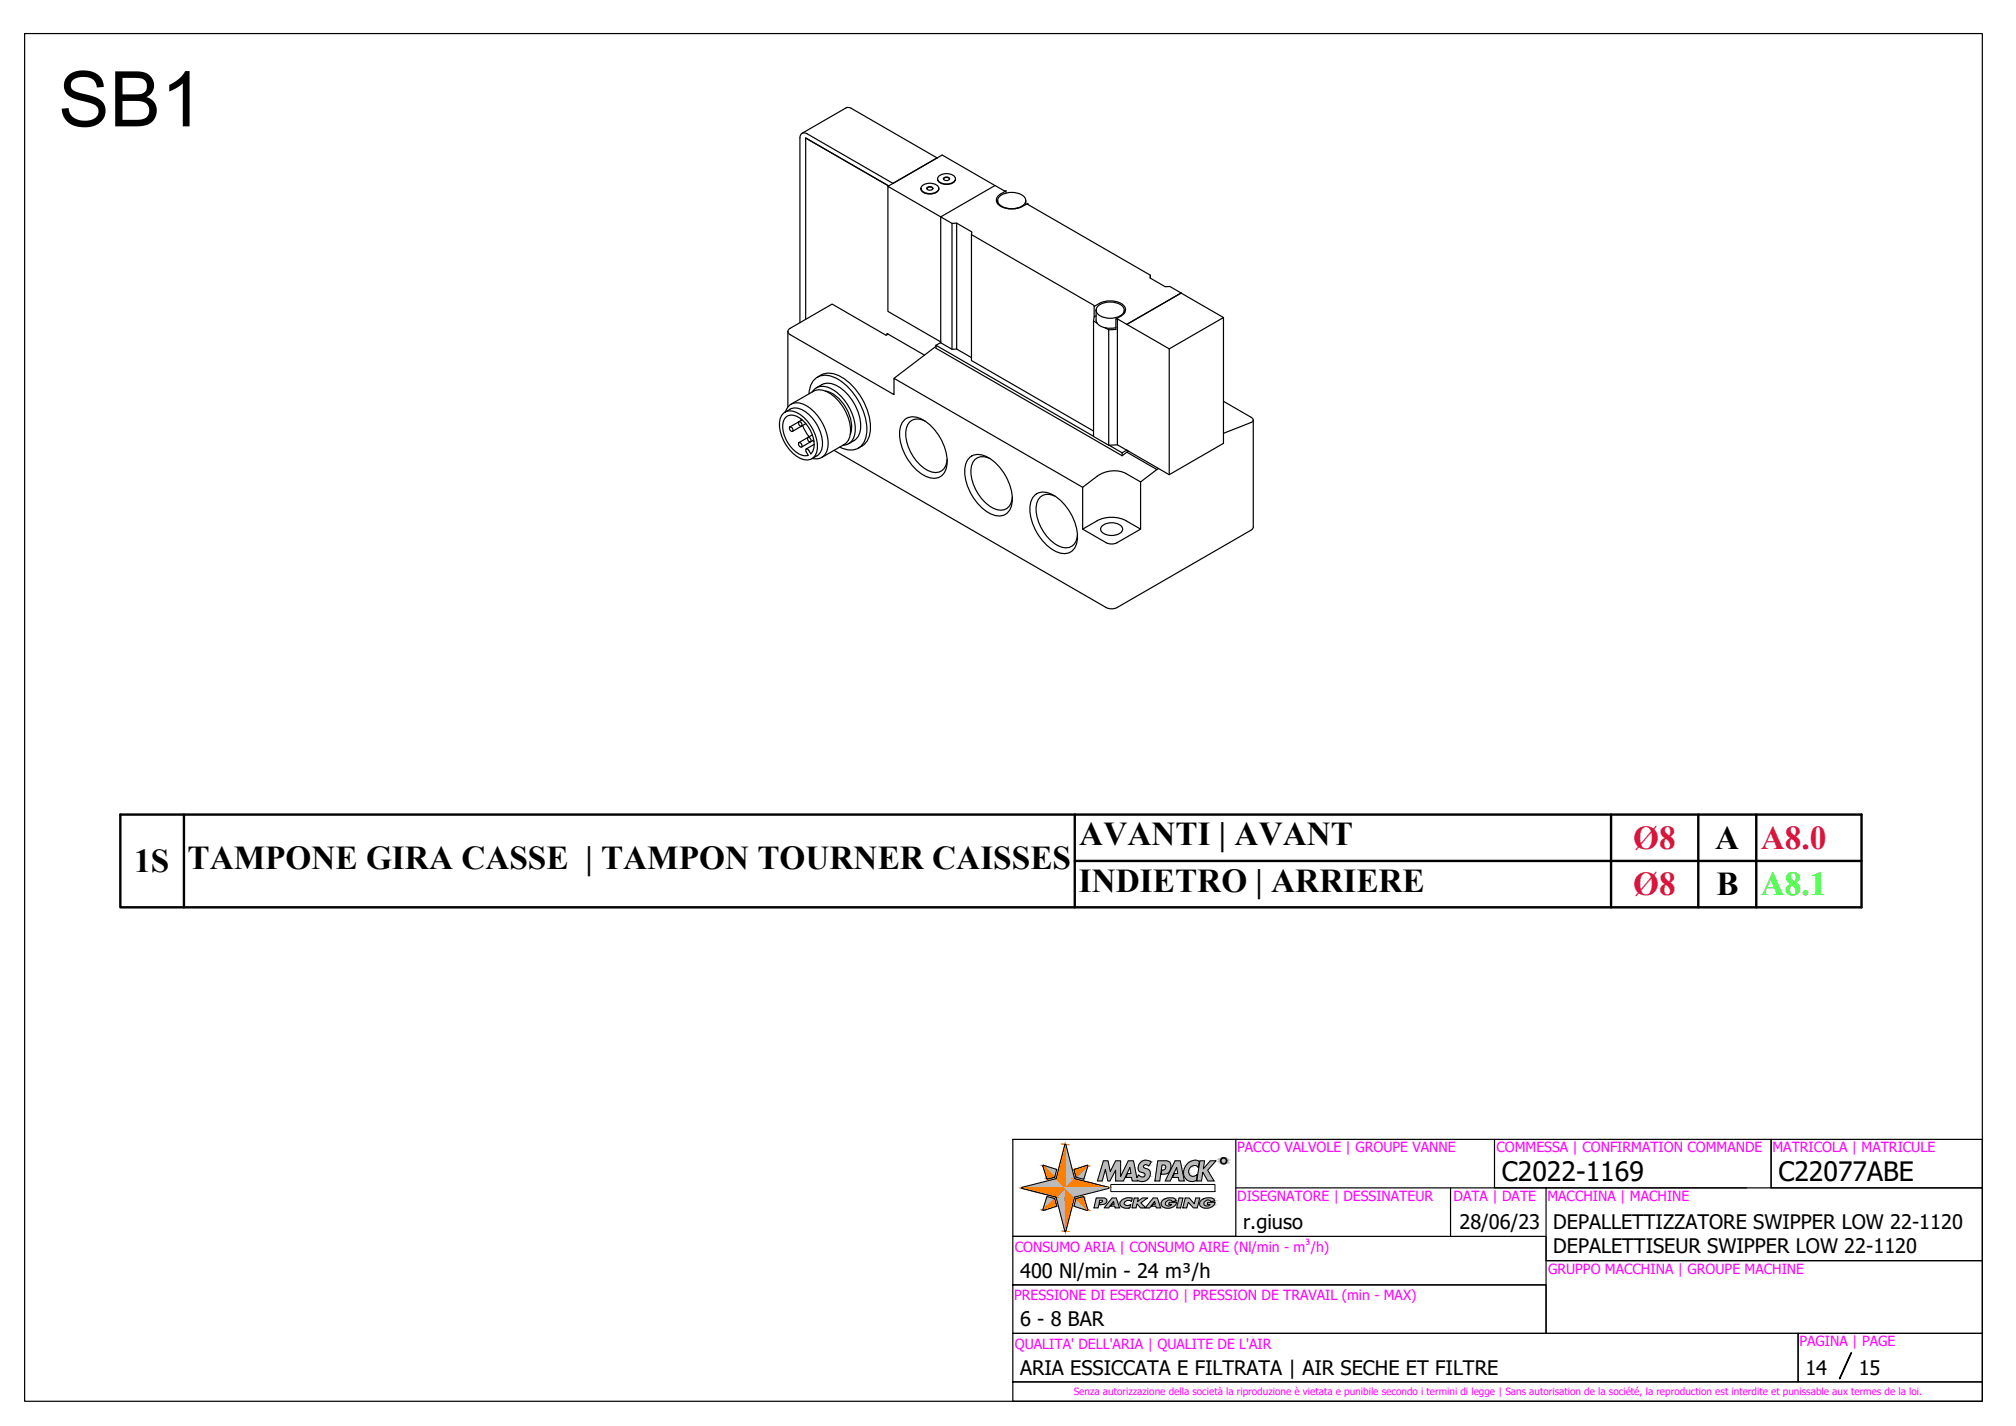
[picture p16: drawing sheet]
<svg xmlns="http://www.w3.org/2000/svg" width="420mm" height="297mm" viewBox="0 0 420 297" stroke-linecap="round" stroke-linejoin="round" font-family="sans-serif">
<defs><g id="words">
<g font-size="6.9">
<text x="224.9" y="176.1">AVANTI | AVANT</text>
<text x="357.5" y="176.9">A</text>
<text x="28" y="181.6">1S</text>
<text x="39.1" y="180.9">TAMPONE GIRA CASSE | TAMPON TOURNER CAISSES</text>
<text x="224.9" y="185.8">INDIETRO | ARRIERE</text>
<text x="357.7" y="186.5">B</text>
</g>
<g font-size="6.9" fill="#dc143c">
<text x="340.4" y="176.8">Ø8</text>
<text x="367" y="176.8">A8.0</text>
<text x="340.4" y="186.4">Ø8</text>
</g>
<text font-size="6.9" fill="#0f0" x="367" y="186.5">A8.1</text>
<g font-size="5.6">
<text x="313" y="245.9">C2022-1169</text>
<text x="370.6" y="245.9">C22077ABE</text>
</g>
<g font-size="4.2">
<text x="259.1" y="256">r.giuso</text>
<text x="304.2" y="256">28/06/23</text>
<text x="323.7" y="256">DEPALLETTIZZATORE SWIPPER LOW 22-1120</text>
<text x="323.7" y="261.1">DEPALETTISEUR SWIPPER LOW 22-1120</text>
<text x="212.6" y="266.1">400 Nl/min - 24 m³/h</text>
<text x="212.6" y="276.2">6 - 8 BAR</text>
<text x="212.6" y="286.3">ARIA ESSICCATA E FILTRATA | AIR SECHE ET FILTRE</text>
<text x="376.3" y="286.3">14</text>
<text x="387.4" y="286.3">15</text>
</g>
<g font-size="2.9" fill="#f0f">
<text x="257.8" y="240.1">PACCO VALVOLE | GROUPE VANNE</text>
<text x="311.9" y="240.1">COMMESSA | CONFIRMATION COMMANDE</text>
<text x="369.4" y="240.1">MATRICOLA | MATRICULE</text>
<text x="257.8" y="250.2">DISEGNATORE | DESSINATEUR</text>
<text x="302.9" y="250.2">DATA | DATE</text>
<text x="322.5" y="250.2">MACCHINA | MACHINE</text>
<text x="211.5" y="260.8">CONSUMO ARIA | CONSUMO AIRE (Nl/min - m³/h)</text>
<text x="322.6" y="265.3">GRUPPO MACCHINA | GROUPE MACHINE</text>
<text x="211.4" y="270.9">PRESSIONE DI ESERCIZIO | PRESSION DE TRAVAIL (min - MAX)</text>
<text x="211.5" y="281">QUALITA' DELL'ARIA | QUALITE DE L'AIR</text>
<text x="375" y="280.5">PAGINA | PAGE</text>
</g>
<text font-size="2.1" fill="#f0f" x="223.8" y="290.5">Senza autorizzazione della società la riproduzione è vietata e punibile secondo i termini di legge | Sans autorisation de la société, la reproduction est interdite et punissable aux termes de la loi.</text>
<text font-size="1" fill="#bababa" x="254.8" y="242.2">R</text>
</g></defs>
<!-- layer: CONTORNO -->
<g fill="none" stroke="#000" stroke-width=".25">
<path d="M5.1 7h408v284.9h-408zM167.2 27.8l9.1-5.3 .5-.1 .6 .2 17.9 10.3M185.2 38.7l-17.3-9.9v37.7M186.1 38.2l-17.9-10.3a.92 .92 0 0 0-1-.1 .92 .92 0 0 0-.5 .9v38.5M186.1 38.2h.1M191.9 39.2a1.5 1.5 0 0 0 1.9 1.2 1.49 1.49 0 0 0 1.9-1.2M192.3 38.6a2.62 2.62 0 0 1 3.3 .3 .88 .88 0 0 1-.7 1.2 2.54 2.54 0 0 1-2.9-.5l-.1-.4zM193.2 39.3a.78 .78 0 0 1 1.2 0M193.2 39.1a.81 .81 0 0 1 1.2 .1 .74 .74 0 0 1-1.2 0zM195.3 32.9l-10.3 5.9M195.3 32.9l-9.2 5.3M195.3 32.9l1.1-.6 11 6.3"/>
<path d="M195.4 37.2a1.5 1.5 0 0 0 1.9 1.2 1.49 1.49 0 0 0 1.8-1.2M195.8 36.6a2.62 2.62 0 0 1 3.2 .3 .88 .88 0 0 1-.6 1.2 2.54 2.54 0 0 1-2.9-.5l-.1-.4zM196.6 37.3a.78 .78 0 0 1 1.3 0M196.7 37.1a.81 .81 0 0 1 1.2 .1 .74 .74 0 0 1-1.3 0zM209.7 39.8a2.88 2.88 0 0 0-2 1.7 2.09 2.09 0 0 0 2.1 1.9 5.4 5.4 0 0 0 4.4-1M198.4 46.5v26.3M199.4 46.5v26.2M202.5 48.9v26.2l25.4 14.7M207.9 41.8v.6M208.2 41a4.1 4.1 0 0 1 5.3 0 1.3 1.3 0 0 1-.8 2.1 4.2 4.2 0 0 1-4.5-.6 1.08 1.08 0 0 1 0-1.5zM209.7 40.2v-.4h-.4l-1.9-1.2-11.3 6.6 2.3 1.3h1l3.1 1.8v.6l25.6 14.7-.1 .2M213.8 41.8v.8"/>
<path d="M214.2 42.6v-.2v.2l25.6 14.7v.6M239.8 57.3l-.1 .6 3.1 1.8h1l2.4 1.4M164.2 69v15.8M170.4 78.6a4.3 4.3 0 0 1 5.4 .2 12.8 12.8 0 0 1 5.5 11.6 3.8 3.8 0 0 1-2.4 2.9M184.9 69.7v-.2l7.8 4.5M185.1 69.6l-.4 .2-11.3-6.5-8.7 5.1a.69 .69 0 0 0-.5 .6 .69 .69 0 0 0 .5 .7l21.6 12.5v-3.4l39.3 22.7v8.7l4.9 2.9a2.5 2.5 0 0 0 2.3 0l4.9-2.9v-9.8M195.1 71.9v.6l38.8 22.4 .9-.7 6.3 3.6-3.4 2.6-3-1.8a5.9 5.9 0 0 0-6 .6l-3.1 2.3M195.1 72.1l-8.8 6.7M195.1 71.9l32.8 19M196 71.2v.2M196.1 71.4l2.3 1.4 1-.1 3.1 1.8M196.1 71.2l-11.1-6.3v-26.1l11.1 6.4v26.2"/>
<path d="M196.1 71.4l-1 .5M227.9 66.9v24l3.2 1.8h1.8l1.9 1.1M227.9 66.9l.7 .4M228 66v-2.2a5.1 5.1 0 0 1 6.1-.3 1.33 1.33 0 0 1-.5 2.3l-1 .6v2.2l-1.5 .1-.7-.4M228.4 64.6v2.1l.2 .6M228.4 65.8l-.4 .2-.1 .9M228.6 67.3l.5 .5 1.3 .5M228.7 63.9a4.1 4.1 0 0 1 5.3 0 1.3 1.3 0 0 1-.8 2 4.2 4.2 0 0 1-4.5-.6 1.08 1.08 0 0 1 0-1.4zM231.1 68.7v24M232.6 68.2l-1.4 .2-.8-.1M232.9 66.4h-.3M234.3 64.6v.7"/>
<path d="M234.8 67.6l-1.9-1.2v26.3M234.9 67.6l8.8 5.1v26.2M243.7 72.7l11.3-6.6v26.3l-11.3 6.5-8.8-5.1M246.2 61l-11.4 6.6M255 66.1l-8.8-5.1-11.4 6.6M163.1 86.2a2.69 2.69 0 0 1 3.6 .1 8.3 8.3 0 0 1 3.5 7.8 2.23 2.23 0 0 1-3.5 1.4 8.3 8.3 0 0 1-4.1-8.2zM163.6 85.8a3.3 3.3 0 0 1 4.9 .4 8.3 8.3 0 0 1 2.8 7.3 2.98 2.98 0 0 1-2.1 2.1M163.7 85.8a2.54 2.54 0 0 1 4-1.5 9.5 9.5 0 0 1 4.7 9.3 2.41 2.41 0 0 1-3.1 1.9M164.6 88.9a.62 .62 0 0 1 .6 1 .62 .62 0 0 1-.6-1zM164.9 84.2l4.6-2.7a3.9 3.9 0 0 1 4.4 1.1 9.5 9.5 0 0 1 3.2 8.3l-.6 1.3-.6 .4-4.6 2.7M166.5 87.8a.62 .62 0 0 1 .5 1 .62 .62 0 0 1-.5-1zM166.5 92.2a.62 .62 0 0 1 .5 .9 .62 .62 0 0 1-.5-.9z"/>
<path d="M166.9 87.3l.1 .3M167.2 87.5l-2.6 1.4M167.3 88.6l.4 1 .9 1.4M167.9 88.2l-2.7 1.7M168.4 91.1a.62 .62 0 0 1 .5 .9 .62 .62 0 0 1-.5-.9zM168.6 82a3.5 3.5 0 0 1 3.4-3.8 9.4 9.4 0 0 1 6.6 4.8 11 11 0 0 1 1.8 8.3 3.2 3.2 0 0 1-4.4 2.2l-1-.4M169 94.5l-.6-.9-.4-.1-.1 .4 .5 .9a3.6 3.6 0 0 1-3.4-1.5 6.1 6.1 0 0 1-1.6-5.8 1.92 1.92 0 0 1 2.9-.6 6.8 6.8 0 0 1 3.3 6.7l-.6 .9M169.3 81.7a2.63 2.63 0 0 1 3.4-.9 10 10 0 0 1 5.5 9.4 2.63 2.63 0 0 1-2.5 2.5M169.3 90.6l-2.8 1.6M169.4 91.8l.2 .2M169.6 91.7l-2.6 1.4M169.7 92.6l-1.7 .9"/>
<path d="M170.1 80.8a3.8 3.8 0 0 1 5.3 .1 10.2 10.2 0 0 1 3.9 8.6 3.4 3.4 0 0 1-2.4 2.9M172 81.5a7.6 7.6 0 0 1 5.3 5.7 5.3 5.3 0 0 1-.1 3.3M188.4 87.6a3.2 3.2 0 0 1 4-.1 10.7 10.7 0 0 1 4.9 9.4 2.79 2.79 0 0 1-4.1 2.4 10.5 10.5 0 0 1-5.7-9.8l.5-1.4zM192.8 87.7a2.49 2.49 0 0 0-4 1.9 9.1 9.1 0 0 0 4.9 8.6 2.49 2.49 0 0 0 3.7-2.5M202 95.4a3.2 3.2 0 0 1 4-.1 10.7 10.7 0 0 1 4.9 9.5 2.79 2.79 0 0 1-4.1 2.4 10.5 10.5 0 0 1-5.7-9.8l.5-1.5zM206.4 95.5a2.49 2.49 0 0 0-4 2 9.1 9.1 0 0 0 4.9 8.5 2.49 2.49 0 0 0 3.7-2.5M231.1 92.7l2.8 1.6M233.9 94.3v.6M234.8 93.8l-.9 .5M234.9 93.7l-.1 .1M235.2 94l-.4 .2M241.5 97.6l-.4 .2"/>
<path d="M255 83.6l5.7 3.3 .5 .5-.2 .4-.3 .2-5.7 2.3M261.2 87.5v22.3l-.2 .4-28.2 16.4a2.5 2.5 0 0 1-2.3 0l-56.7-32.8M215.6 103.2a3.2 3.2 0 0 1 4 0 10.7 10.7 0 0 1 4.9 9.4 2.79 2.79 0 0 1-4.1 2.4 10.5 10.5 0 0 1-5.7-9.8l.5-1.4zM219.9 103.4a2.49 2.49 0 0 0-3.9 1.9 9.1 9.1 0 0 0 4.9 8.5 2.49 2.49 0 0 0 3.7-2.4M225.6 110.2a10.5 10.5 0 0 1 5.3-2.4 6.6 6.6 0 0 1 3.8 .7l3 1.7M229.7 109.5a3.1 3.1 0 0 1 4.2 .4 1.42 1.42 0 0 1-1.6 1.6 2.76 2.76 0 0 1-2.8-.9l-.1-.4zM211.1 237.3h46.5v20.2h-46.5zM257.6 237.3h111.5v10.1M311.5 237.3v10.1h52.5M369.1 237.3h44v10.1h-44zM211.1 257.5h111.1v10.1h-111.1zM257.6 247.4h64.6"/>
<path d="M302.3 247.4v10.1M322.2 247.4h90.9v15.2h-90.9zM211.1 267.6h111.1v10.1h-111.1zM211.1 277.7h163.7v10.2h-163.7zM322.2 262.6h90.9v15.1h-90.9v-10.1M374.8 277.7h38.3v10.2h-38.3zM211.1 287.9h202v4h-202zM385.8 281.8h.1l-2.4 5.4h-.2z"/>
</g>
<!-- layer: 0 -->
<g fill="#000">
<path d="M14.1 15.8a5.1 5.1 0 0 1 7 .5l.4 .8 .1 1-1.4 .1a2.46 2.46 0 0 0-3.2-2.2 1.89 1.89 0 0 0-2.2 2.2 3.7 3.7 0 0 0 2.9 1.4l2.1 .6a3.2 3.2 0 0 1 2.2 3.3 3.2 3.2 0 0 1-2.9 2.9l-1.3 .1-1.3-.1-1.1-.2-.8-.4a3.8 3.8 0 0 1-1.7-3.2l1.4-.1v.2a3.1 3.1 0 0 0 3.9 2.4 2.02 2.02 0 0 0 2.2-2.6 5.1 5.1 0 0 0-3.3-1.5l-1.4-.4a2.86 2.86 0 0 1-1.6-4.8zM35.3 17.7l2.1-1.4 1.2-1.5h.9v11.5h-1.4v-8.9l-1.3 .9-1.5 .8z"/>
<path d="M24 14.9h4.3a3.2 3.2 0 0 1 3.8 2.5 2.68 2.68 0 0 1-1.6 2.8 3.1 3.1 0 0 1 2.1 3.4 3.1 3.1 0 0 1-3 2.7h-5.6zM25.5 16.2v3.5h2.5a2.11 2.11 0 0 0 2.6-1.3 1.78 1.78 0 0 0-2.2-2.2zM25.5 21v4h2.9a2.22 2.22 0 0 0 2.7-1.6 2.01 2.01 0 0 0-2.4-2.4z"/>
</g>
<!-- layer: TUBI -->
<path d="M25.1 169.7h362.9v19.3h-362.9zM38.3 169.7v19.3M224 179.3h164M224 169.7v19.3M335.8 169.7v19.3M353.9 169.7v19.3M366 169.7v19.3" fill="none" stroke="#000" stroke-width=".5"/>
<!-- layer: MP-0 -->
<g fill="#bababa" stroke="#bababa" stroke-width=".21">
<path d="M222 247.4v2h-1.9z"/>
<path d="M239.3 242.8h.2z"/>
<path d="M237.6 246.1h.9z"/>
<path d="M222 245.5h2z"/>
<path d="M217.3 252h.1z"/>
<path d="M226.6 242.8h.1z"/>
<path d="M249.6 242.9l.2 .3z"/>
<path d="M249.6 242.9h.2v.3z"/>
<path d="M249.2 244.9l.3-.3v.3z"/>
<path d="M247.8 246h1.3z"/>
<path d="M235.1 249.5h.4z"/>
<path d="M243.7 249.5h.5z"/>
<path d="M251.7 249.5h.5z"/>
<path d="M252.2 250.1l.2 .2z"/>
<path d="M252.2 250.1h1l-.8 .2z"/>
<path d="M229.2 250.5h.2z"/>
<path d="M234.8 251.7h.2z"/>
<path d="M254.9 242.5h.2z"/>
<path d="M220.1 249.4h1.9zM220.1 249.4h1.9z"/>
<path d="M220.1 249.4h1.9zM220.1 249.4h1.9z"/>
<path d="M220.1 249.4h1.9zM220.1 249.4h1.9z"/>
<path d="M220.1 249.4l1.9 7v-7zM220.1 249.4l1.9 7h-.1z"/>
<path d="M221.9 256.4l.1 .1zM221.9 256.4l.1 .1z"/>
<path d="M221.9 256.5h.1zM221.9 256.5h.1z"/>
<path d="M238.6 241.7h.4zM238.5 241.7h.5z"/>
<path d="M238.5 241.7h.8zM238.3 241.7h1z"/>
<path d="M238.3 241.7h1zM238.3 241.7h1z"/>
<path d="M238.3 241.7l1.2 .1zM238.2 241.8h1.3z"/>
<path d="M238.2 241.8l1.4 .1zM238.1 241.9h1.5z"/>
<path d="M238.1 241.9h1.6zM238.1 241.9h1.6z"/>
<path d="M238.1 241.9h1.7zM238 241.9h1.8z"/>
<path d="M238 241.9l1.9 .1zM237.9 242l.1-.1 1.9 .1z"/>
<path d="M237.9 242h2zM237.8 242h2.1z"/>
<path d="M237.8 242h2.1zM237.7 242.1h2.2z"/>
<path d="M237.7 242.1l2.1 .2 .1-.2zM237.7 242.1l2.1 .2h-2.2z"/>
<path d="M237.6 242.3l2.1 .2 .1-.2zM237.6 242.3l2.1 .2h-2.3z"/>
<path d="M237.4 242.5l2.2 .1 .1-.1zM237.4 242.5l2.2 .1h-2.2z"/>
<path d="M238.9 242.6h.7zM238.9 242.6l.6 .1z"/>
<path d="M237.4 242.6h1.3zM237.4 242.6l1.1 .1h-1.2z"/>
<path d="M237.3 242.7h1.2zM237.3 242.7h1.2z"/>
<path d="M239.1 242.7h.4zM239.1 242.7l.4 .1z"/>
<path d="M239.3 242.8h.2zM239.3 242.8h.2z"/>
<path d="M237.3 242.7h1.2zM237.3 242.7l1.1 .1z"/>
<path d="M237.3 242.8l1 .1 .1-.1zM237.3 242.8l1 .1h-1z"/>
<path d="M237.3 242.9h1zM237.3 242.9h1z"/>
<path d="M237.3 242.9l1 .1v-.1zM237.3 242.9l1 .1h-1.1z"/>
<path d="M237.2 243l1.1 .2zM237.2 243l1.1 .2h-1.1z"/>
<path d="M235.2 241.8l1.3 1.4-.3-1.4zM235.2 241.8l1.3 1.4h-2z"/>
<path d="M237.2 243.2h1.2zM237.2 243.2h1.2z"/>
<path d="M235.5 243.2h1zM235.5 243.2h1z"/>
<path d="M234.5 243.2h1zM234.5 243.2h1z"/>
<path d="M237.2 243.2l1.3 .1zM237.2 243.2l1.3 .1z"/>
<path d="M237.2 243.3l1.4 .1zM237.2 243.3l1.4 .1z"/>
<path d="M237.2 243.4h1.6zM237.2 243.4h1.6z"/>
<path d="M237.2 243.4l1.9 .1zM237.2 243.4l1.9 .1z"/>
<path d="M237.2 243.5h2zM237.2 243.5h2z"/>
<path d="M237.2 243.5l2.1 .1zM237.2 243.5l2.1 .1z"/>
<path d="M230 241.8l1.3 1.8-.4-1.8zM230 241.8l1.3 1.8h-1.9z"/>
<path d="M237.2 243.6l2.2 .1zM237.2 243.6l2.2 .1z"/>
<path d="M232.5 241.8l1 1.9v-1.9zM232.5 241.8l1 1.9h-2z"/>
<path d="M237.3 243.7l2.3 .1-.2-.1zM237.3 243.7l2.3 .1h-2.3z"/>
<path d="M237.3 243.8h2.3zM237.3 243.8h2.3z"/>
<path d="M237.3 243.8l2.4 .2-.1-.2zM237.3 243.8l2.4 .2h-2.2z"/>
<path d="M231.5 243.7l.9 .3 .1-.3zM231.5 243.7l.9 .3h-1z"/>
<path d="M230.4 243.6l1 .4-.1-.4zM230.4 243.6l1 .4h-.9z"/>
<path d="M237.5 244l2.2 .1zM237.5 244l2.2 .1z"/>
<path d="M237.6 244.1h2.1zM237.6 244.1h2.1z"/>
<path d="M237.7 244.1l2 .1zM237.7 244.1l2 .1z"/>
<path d="M237.9 244.2l1.8 .1zM237.9 244.2l1.8 .1z"/>
<path d="M238.1 244.3h1.6zM238.1 244.3h1.6z"/>
<path d="M238.3 244.3l1.4 .1zM238.3 244.3l1.4 .1z"/>
<path d="M238.5 244.4h1.2zM238.5 244.4h1.2z"/>
<path d="M235.5 243.2l1.3 1.3-.3-1.3zM235.5 243.2l1.3 1.3h-1.1z"/>
<path d="M238.5 244.4l1.2 .1v-.1zM238.5 244.4l1.2 .1h-1.1z"/>
<path d="M238.6 244.5l1.1 .2v-.2zM238.6 244.5l1.1 .2h-1.1z"/>
<path d="M238.6 244.7h1.1zM238.6 244.7l1.1 .1z"/>
<path d="M237.3 244.8l.2 .2zM237.3 244.8l.2 .2h-.3z"/>
<path d="M238.6 244.8l1 .2 .1-.2zM238.6 244.8l1 .2h-1.1z"/>
<path d="M234.5 243.2l.1 1.9 .9-1.9zM234.5 243.2l.1 1.9h-1.1z"/>
<path d="M232.5 243.7l1 1.4v-1.4zM232.5 243.7l1 1.4h-1z"/>
<path d="M238.5 245h1.1zM238.5 245l1.1 .1z"/>
<path d="M238.5 245.1h1.1zM238.3 245.1h1.3z"/>
<path d="M237.2 245l.6 .1zM237.2 245l.6 .1h-.7z"/>
<path d="M238.3 245.1h1.3zM238.2 245.2h1.4z"/>
<path d="M237.1 245.1l1.1 .1zM237.1 245.1l1.1 .1z"/>
<path d="M235 244.5l1.9 .8-.1-.8zM235 244.5l1.9 .8h-2.3z"/>
<path d="M232.5 245.1l2 .2 .1-.2zM232.5 245.1l2 .2h-2z"/>
<path d="M237 245.2h2.6zM237 245.2l2.5 .1h-2.5z"/>
<path d="M235.8 245.3h1.1zM235.8 245.3h1.1z"/>
<path d="M237 245.3h2.5zM237 245.3h2.5z"/>
<path d="M235.8 245.3h1.1zM235.8 245.3h1.1z"/>
<path d="M235.8 245.3l3.6 .2 .1-.2zM235.8 245.3l3.6 .2h-3.5z"/>
<path d="M235.9 245.5l3.3 .2 .2-.2zM235.9 245.5l3.3 .2h-3.3z"/>
<path d="M235.9 245.7l3.1 .1 .2-.1zM235.9 245.7l3.1 .1h-3.1z"/>
<path d="M235.9 245.8h3.1zM235.9 245.8h3.1z"/>
<path d="M237 245.8h2zM237 245.8l1.8 .1z"/>
<path d="M237.2 245.9h1.6zM237.2 245.9h1.6z"/>
<path d="M237.3 245.9h1.5zM237.3 245.9l1.4 .1z"/>
<path d="M235.9 245.8l1.2 .2-.1-.2zM235.9 245.8l1.2 .2h-1.1z"/>
<path d="M232.5 245.3l1.6 .7 .4-.7zM232.5 245.3l1.6 .7h-1.6z"/>
<path d="M230.5 244l.8 2 1.1-2zM230.5 244l.8 2h-.4z"/>
<path d="M229.4 243.6l.3 2.4 .7-2.4zM229.4 243.6l.3 2.4h-1z"/>
<path d="M237.4 246h1.3zM237.4 246h1.1z"/>
<path d="M237.5 246h1zM237.5 246l1 .1z"/>
<path d="M237.6 246.1h.7zM237.8 246.1h.5z"/>
<path d="M222 238.4h.1zM222 238.4h.1z"/>
<path d="M222 238.4h.1zM222 238.4h.1z"/>
<path d="M222 238.4l1.9 7-1.8-7zM222 238.4l1.9 7h-1.9z"/>
<path d="M222 245.4l1.9 .1zM222 245.4l1.9 .1z"/>
<path d="M222 245.5h2zM222 245.5h2z"/>
<path d="M222 245.5h2zM222 245.5h2l-2 1.9z"/>
<path d="M218.2 249.3h.2zM218.2 249.3h.2z"/>
<path d="M218.2 249.3h.2zM218.2 249.3h.2z"/>
<path d="M218.2 249.3h.3zM218.2 249.3h.3z"/>
<path d="M218.2 249.3h.3zM218.2 249.3h.3z"/>
<path d="M218.2 249.3h.4zM218.2 249.3h.4z"/>
<path d="M218.2 249.3l1.5 .3zM218.2 249.3l1.5 .3h-1.6z"/>
<path d="M218.1 249.6h1.7zM218.1 249.6h1.7z"/>
<path d="M218.1 249.6l1.7 .1zM218.1 249.6l1.7 .1z"/>
<path d="M218.1 249.7h1.7zM218.1 249.7h1.7z"/>
<path d="M218.1 249.7l-.6 2.3 2.3-2.3zM218.1 249.7l-.6 2.3h-.2z"/>
<path d="M217.3 252h.2zM217.3 252h.2z"/>
<path d="M217.3 252h.2zM217.3 252h.1z"/>
<path d="M217.4 242.7l.1 .1zM217.4 242.8h.1z"/>
<path d="M217.4 242.8h.2zM217.4 242.8h.2z"/>
<path d="M217.4 242.8l2.7 .8zM217.4 242.8l2.7 .8h-1.9z"/>
<path d="M218.2 243.6h1.9zM218.2 243.6h1.9z"/>
<path d="M218.2 243.6h2zM218.2 243.6h2z"/>
<path d="M218.2 243.6h2zM218.2 243.6h2z"/>
<path d="M218.2 243.6h2zM218.2 243.6h2z"/>
<path d="M218.2 243.6h2zM218.2 243.6h2z"/>
<path d="M218.2 243.6l2 .1zM218.2 243.6l2 .1z"/>
<path d="M218.3 243.7h1.9zM218.3 243.7h1.9z"/>
<path d="M218.3 243.7h1.9zM218.3 243.7h1.9z"/>
<path d="M218.3 243.7l1.5 1.5 .4-1.5zM218.3 243.7l1.5 1.5z"/>
<path d="M224.2 249.7l1.6 1.5zM224.2 249.7l1.6 1.5h-1.9z"/>
<path d="M223.9 251.2h1.9zM223.9 251.2h1.9z"/>
<path d="M223.9 251.2h1.9zM223.9 251.2h1.9z"/>
<path d="M223.9 251.2h1.9zM223.9 251.2h1.9z"/>
<path d="M223.9 251.2l1.9 .1zM223.9 251.2l1.9 .1z"/>
<path d="M223.9 251.3h2zM223.9 251.3h2z"/>
<path d="M223.9 251.3h2zM223.9 251.3h2z"/>
<path d="M223.9 251.3h2zM223.9 251.3h2z"/>
<path d="M223.9 251.3h2zM223.9 251.3h2z"/>
<path d="M223.9 251.3l2.8 .8-.8-.8zM223.9 251.3l2.8 .8z"/>
<path d="M226.5 252.1h.2zM226.5 252.1h.2z"/>
<path d="M226.5 252.1h.2zM226.5 252.1h.2z"/>
<path d="M226.6 242.8l.1 .1zM226.6 242.8l.1 .1z"/>
<path d="M226.6 242.9h.1zM226.6 242.9h.1z"/>
<path d="M226.6 242.9l-.6 2.3 .7-2.3zM226.6 242.9l-.6 2.3h-1.7z"/>
<path d="M224.3 245.2h1.7zM224.3 245.2h1.7z"/>
<path d="M224.3 245.2h1.7zM224.3 245.2h1.7z"/>
<path d="M224.3 245.2h1.7zM224.3 245.2h1.7z"/>
<path d="M224.3 245.2l1.6 .3 .1-.3zM224.3 245.2l1.6 .3z"/>
<path d="M225.4 245.5h.5zM225.4 245.5l.5 .1z"/>
<path d="M225.5 245.6h.4zM225.5 245.6h.4z"/>
<path d="M225.6 245.6h.3zM225.6 245.6h.3z"/>
<path d="M225.7 245.6h.2zM225.7 245.6h.1z"/>
<path d="M225.7 245.6h.1zM225.7 245.6h.1z"/>
<path d="M248.9 241.7l.8 .1zM248.5 241.8l.4-.1 .8 .1z"/>
<path d="M248.5 241.8l1.4 .1zM248.2 241.9l.3-.1 1.4 .1z"/>
<path d="M241.3 241.8l2.2 .1-.3-.1zM241.3 241.8l2.2 .1h-2.2z"/>
<path d="M248.2 241.9h1.7zM248 242h1.9z"/>
<path d="M241.3 241.9l2.5 .2-.3-.2zM241.3 241.9l2.5 .2h-2.6z"/>
<path d="M248 242l1.9 .3v-.3zM247.6 242.3l.4-.3 1.9 .3z"/>
<path d="M241.2 242.1l2.8 .3-.2-.3zM241.2 242.1l2.8 .3h-2.8z"/>
<path d="M241.2 242.4l2.8 .3v-.3zM241.2 242.4l2.8 .3h-2.8z"/>
<path d="M247.6 242.3l2.2 .4 .1-.4zM247.6 242.3l2.2 .4h-2.6z"/>
<path d="M242.6 242.7h1.4zM242.6 242.7h1.4z"/>
<path d="M242.7 242.7l1.3 .1zM242.7 242.7l1.3 .1z"/>
<path d="M247.2 242.7h2.6zM247.2 242.7l2.6 .1z"/>
<path d="M249 242.8h.8zM249 242.8h.8z"/>
<path d="M247.2 242.8h1.8zM247.2 242.8h1.6z"/>
<path d="M247.2 242.8h1.6zM247.2 242.8l1.3 .1z"/>
<path d="M242.8 242.8l1.2 .1v-.1zM242.8 242.8l1.2 .1h-1z"/>
<path d="M249.3 242.8l.5 .1v-.1zM249.3 242.8l.5 .1z"/>
<path d="M247.1 242.9l1 .2 .4-.2zM247.1 242.9l1 .2h-1.1z"/>
<path d="M243 242.9l1 .2v-.2zM243 242.9l1 .2h-1z"/>
<path d="M244.9 241.8l1.4 1.4-.3-1.4zM244.9 241.8l1.4 1.4h-2.1z"/>
<path d="M243 243.1l1 .1v-.1zM243 243.1l1 .1h-1z"/>
<path d="M247 243.1l1 .2 .1-.2zM247 243.1l1 .2h-1.1z"/>
<path d="M252.2 241.8l-.2 1.6 1.4-1.6zM252.2 241.8l-.2 1.6h-1.2z"/>
<path d="M250.1 241.8l.7 1.6 .2-1.6zM250.1 241.8l.7 1.6h-1z"/>
<path d="M246.9 243.3l1 .1 .1-.1zM246.9 243.3l1 .1h-1.1z"/>
<path d="M250.8 243.4h1.2zM250.8 243.4l1.1 .1z"/>
<path d="M249.8 243.4h1zM249.8 243.4l1 .1z"/>
<path d="M243 243.2l1 .3v-.3zM243 243.2l1 .3h-1.1z"/>
<path d="M242.9 243.5h1.1zM242.8 243.5h1.2z"/>
<path d="M242.8 243.5l1.1 .1 .1-.1zM242.7 243.6l.1-.1 1.1 .1z"/>
<path d="M242.7 243.6h1.2zM242.5 243.7h1.4z"/>
<path d="M249.8 243.5l1.9 .3 .2-.3zM249.8 243.5l1.9 .3h-1.9z"/>
<path d="M246.8 243.4l.9 .4 .2-.4zM246.8 243.4l.9 .4h-1z"/>
<path d="M246.7 243.8l1 .1zM246.7 243.8l1 .1z"/>
<path d="M242.1 243.7l1.7 .2 .1-.2zM242.1 243.7l1.7 .2h-1.7z"/>
<path d="M249.8 243.8l2.1 .4-.2-.4zM249.8 243.8l2.1 .4h-2.2z"/>
<path d="M250.7 244.2h1.3zM250.7 244.2h1.3z"/>
<path d="M249.7 244.2h1zM249.7 244.2h1z"/>
<path d="M246.7 243.9l1 .3v-.3zM246.7 243.9l1 .3h-1z"/>
<path d="M242.1 243.9l1.5 .3 .2-.3zM242.1 243.9l1.5 .3h-1.5z"/>
<path d="M242.1 244.2l1.2 .2 .3-.2zM242.1 244.2l1.2 .2h-1.3z"/>
<path d="M245.2 243.2l1.3 1.3-.2-1.3zM245.2 243.2l1.3 1.3h-1z"/>
<path d="M246.7 244.2l1.1 .3-.1-.3zM246.7 244.2l1.1 .3h-1.1z"/>
<path d="M242 244.4l1 .1 .3-.1zM242 244.4l1 .1h-1z"/>
<path d="M242 244.5h1zM242 244.5l.6 .1z"/>
<path d="M241.2 242.7l.7 1.9 .3-1.9zM241.2 242.7l.7 1.9h-1z"/>
<path d="M246.7 244.5l1.2 .1zM246.7 244.5l1.2 .1z"/>
<path d="M246.7 244.6l1.4 .3-.2-.3zM246.7 244.6l1.4 .3h-1.4z"/>
<path d="M246.7 244.9h1.4zM246.7 244.9h1.4z"/>
<path d="M249.2 244.9l.3 .1v-.1zM248.9 245l.3-.1 .3 .1z"/>
<path d="M248.9 245h.6zM248.5 245.1h1z"/>
<path d="M246.7 244.9l1.8 .2-.4-.2zM246.7 244.9l1.8 .2h-1.7z"/>
<path d="M244.7 244.5l2 .8-.2-.8zM244.7 244.5l2 .8h-2.3z"/>
<path d="M244.2 243.2v2.1l1-2.1zM244.2 243.2v2.1h-1z"/>
<path d="M246.8 245.1l2.6 .2 .1-.2zM246.8 245.1l2.6 .2h-2.5z"/>
<path d="M246.9 245.3l2.5 .4v-.4zM246.9 245.3l2.5 .4h-2.1z"/>
<path d="M247.3 245.7l2 .2 .1-.2zM247.3 245.7l2 .2h-1.8z"/>
<path d="M247.5 245.9h1.8zM247.5 245.9h1.8z"/>
<path d="M250.7 244.2l2.3 1.8-1-1.8zM250.7 244.2l2.3 1.8h-1.3z"/>
<path d="M249.7 244.2l.7 1.8 .3-1.8zM249.7 244.2l.7 1.8h-1z"/>
<path d="M247.6 245.9h1.7zM247.6 245.9l1.5 .1z"/>
<path d="M245.6 245.3l1.2 .7-.1-.7zM245.6 245.3l1.2 .7h-1.1z"/>
<path d="M243.2 245.3l.7 .7 .3-.7zM243.2 245.3l.7 .7h-1.1z"/>
<path d="M240.9 244.6l.8 1.4 .2-1.4zM240.9 244.6l.8 1.4h-1z"/>
<path d="M247.8 246l.9 .1zM248.1 246.1h.6z"/>
<path d="M251.7 249.5h.8zM251.4 249.5h1.1z"/>
<path d="M243.7 249.5h.8zM243.4 249.5h1.1z"/>
<path d="M235.1 249.5h.6zM234.8 249.5h.9z"/>
<path d="M234.8 249.5l1.1 .1zM234.6 249.6h1.3z"/>
<path d="M234.6 249.6h1.4zM234.6 249.6h1.4z"/>
<path d="M228.5 249.5l1.8 .1zM228.5 249.5l1.8 .1z"/>
<path d="M251.4 249.5l1.3 .1zM251.1 249.6h1.6z"/>
<path d="M243.4 249.5l1.3 .1zM243.1 249.6h1.6z"/>
<path d="M251.1 249.6h1.7zM251.1 249.6h1.7z"/>
<path d="M243.1 249.6h1.7zM243.1 249.6h1.7z"/>
<path d="M234.6 249.6l1.4 .1v-.1zM234.3 249.7l.3-.1 1.4 .1z"/>
<path d="M251.1 249.6l1.8 .1zM250.8 249.7h2.1z"/>
<path d="M243.1 249.6l1.8 .1zM242.8 249.7h2.1z"/>
<path d="M228.5 249.6l2 .1-.2-.1zM228.5 249.6l2 .1h-2.1z"/>
<path d="M234.3 249.7l1.6 .1 .1-.1zM234 249.8l.3-.1 1.6 .1z"/>
<path d="M250.8 249.7l2.2 .1zM250.6 249.8l.2-.1 2.2 .1z"/>
<path d="M242.8 249.7l2.2 .1zM242.6 249.8l.2-.1 2.2 .1z"/>
<path d="M228.4 249.7l2.3 .2-.2-.2zM228.4 249.7l2.3 .2h-2.3z"/>
<path d="M250.6 249.8l2.5 .1zM250.5 249.9h2.6z"/>
<path d="M242.6 249.8l2.4 .1zM242.5 249.9h2.5z"/>
<path d="M250.5 249.9l2.6 .1zM250.5 249.9l2.6 .1z"/>
<path d="M242.5 249.9l2.6 .1zM242.5 249.9l2.6 .1z"/>
<path d="M228.4 249.9l2.3 .1v-.1zM228.4 249.9l2.3 .1h-2.3z"/>
<path d="M234 249.8l1.9 .2v-.2zM233.8 250l.2-.2 1.9 .2z"/>
<path d="M229.6 250h1.1zM229.6 250h1.1z"/>
<path d="M233.8 250h2.1zM233.8 250h2.1z"/>
<path d="M235.3 250h.6zM235.3 250l.6 .1z"/>
<path d="M233.8 250h1.5zM233.8 250l1.2 .1z"/>
<path d="M235.4 250.1h.5zM235.4 250.1h.5z"/>
<path d="M229.7 250l1 .1zM229.7 250l1 .1z"/>
<path d="M251.9 250l1.3 .1-.1-.1zM251.9 250l1.3 .1h-1z"/>
<path d="M243.9 250l1.3 .1-.1-.1zM243.9 250l1.3 .1h-1z"/>
<path d="M252.2 250.1h1zM252.2 250.1h1z"/>
<path d="M244.2 250.1h1zM244.2 250.1h1z"/>
<path d="M233.8 250.1l.9 .1 .3-.1zM233.8 250.1l.9 .1h-1z"/>
<path d="M229.8 250.1h.9zM229.8 250.1l.9 .1z"/>
<path d="M250.4 250l.8 .2 .3-.2zM250.4 250l.8 .2h-1z"/>
<path d="M242.4 250l.8 .2 .3-.2zM242.4 250l.8 .2h-1z"/>
<path d="M250.2 250.2h1zM250.2 250.2h1z"/>
<path d="M242.2 250.2h1zM242.2 250.2h1z"/>
<path d="M240.3 249.5l1.1 .8-.2-.8zM240.3 249.5l1.1 .8h-1.6z"/>
<path d="M231.8 249.5l1.1 .8-.3-.8zM231.8 249.5l1.1 .8h-1.7z"/>
<path d="M233.7 250.2l.8 .1 .2-.1zM233.7 250.2l.8 .1h-.9z"/>
<path d="M235.6 250.1l.2 .2 .1-.2zM235.6 250.1l.2 .2z"/>
<path d="M229.8 250.2l.9 .1v-.1zM229.8 250.2l.9 .1h-1z"/>
<path d="M244.2 250.1l.2 .2 .8-.2zM244.2 250.1l.2 .2z"/>
<path d="M238.1 249.5v.8l1.1-.8zM237.1 250.3l1-.8v.8z"/>
<path d="M236.4 249.5l.7 .8 .1-.8zM236.4 249.5l.7 .8h-.9z"/>
<path d="M237.1 250.3h1zM237.1 250.3h1z"/>
<path d="M236.2 250.3h.9zM236.2 250.3h.9z"/>
<path d="M229.7 250.3h1zM229.7 250.3h.9z"/>
<path d="M233.6 250.3h.9zM233.6 250.3l.8 .1z"/>
<path d="M250.2 250.2l.8 .2 .2-.2zM250.2 250.2l.8 .2h-.9z"/>
<path d="M242.2 250.2l.7 .2 .3-.2zM242.2 250.2l.7 .2h-.8z"/>
<path d="M247 249.5l1.6 .9-.8-.9zM247 249.5l1.6 .9h-1.8z"/>
<path d="M229.7 250.3h.9zM229.6 250.4h1z"/>
<path d="M229.6 250.4h1zM229.4 250.5h1.2z"/>
<path d="M229.4 250.5h1.2zM229.4 250.5h1.2z"/>
<path d="M250.1 250.4h.9zM250.1 250.4l.8 .1z"/>
<path d="M242.1 250.4h.8zM242.1 250.4l.8 .1z"/>
<path d="M229.2 250.5h1.4zM229.2 250.5h1.4z"/>
<path d="M233.5 250.4l.8 .1 .1-.1zM233.5 250.4l.8 .1h-.9z"/>
<path d="M236.2 250.3l1.5 .3 .4-.3zM236.2 250.3l1.5 .3h-1.5z"/>
<path d="M233.4 250.5h.9zM233.4 250.5l.9 .1z"/>
<path d="M250 250.5l.9 .2v-.2zM250 250.5l.9 .2h-.9z"/>
<path d="M242 250.5l.9 .2v-.2zM242 250.5l.9 .2h-.9z"/>
<path d="M229.2 250.5l1.2 .2 .2-.2zM229.2 250.5l1.2 .2h-1.2z"/>
<path d="M249.2 249.5l.5 1.3 .3-1.3zM249.2 249.5l.5 1.3h-.8z"/>
<path d="M247.7 250.4l1.2 .4-.3-.4zM247.7 250.4l1.2 .4h-.9z"/>
<path d="M236.2 250.6l1.8 .2-.3-.2zM236.2 250.6l1.8 .2h-1.9z"/>
<path d="M229.2 250.7l1 .1 .2-.1zM229.2 250.7l1 .1h-1z"/>
<path d="M251.7 250.4l1.4 .4 .2-.4zM251.7 250.4l1.4 .4h-1.5z"/>
<path d="M243.7 250.4l1.4 .4 .1-.4zM243.7 250.4l1.4 .4h-1.5z"/>
<path d="M233.4 250.6l.9 .2v-.2zM233.4 250.6l.9 .2h-.9z"/>
<path d="M240.6 250.3l1 .5-.2-.5zM240.6 250.3l1 .5h-.8z"/>
<path d="M232.1 250.3l1 .5-.2-.5zM232.1 250.3l1 .5h-.9z"/>
<path d="M233.4 250.8l.9 .1zM233.4 250.8l.9 .1z"/>
<path d="M251.6 250.8h1.5zM251.6 250.8l1.5 .1z"/>
<path d="M243.6 250.8h1.5zM243.6 250.8l1.5 .1z"/>
<path d="M250 250.7l.9 .2v-.2zM250 250.7l.9 .2h-.9z"/>
<path d="M242 250.7l.9 .2v-.2zM242 250.7l.9 .2h-.9z"/>
<path d="M229.2 250.8h1zM229.2 250.8l.7 .1z"/>
<path d="M250 250.9h.9zM250 250.9h.9z"/>
<path d="M242 250.9h.9zM242 250.9h.9z"/>
<path d="M229.1 250.9h.8zM229.1 250.9h.5z"/>
<path d="M228.4 250l.6 .9 .2-.9zM228.4 250l.6 .9h-.8z"/>
<path d="M235.7 250.9l-.1 .1zM235.5 251l.2-.1z"/>
<path d="M250 250.9l1.1 .2-.2-.2zM250 250.9l1.1 .2h-1z"/>
<path d="M242 250.9l1 .2-.1-.2zM242 250.9l1 .2h-.9z"/>
<path d="M233.4 250.9l1.2 .2-.3-.2zM233.4 250.9l1.2 .2h-1.1z"/>
<path d="M252.2 250.9l.7 .2 .2-.2zM252.2 250.9l.7 .2h-.9z"/>
<path d="M244.2 250.9l.7 .2 .2-.2zM244.2 250.9l.7 .2h-.9z"/>
<path d="M235.5 251l.1 .1zM235.3 251.1h.3z"/>
<path d="M252 251.1h.9zM252 251.1h.9z"/>
<path d="M244 251.1h.9zM244 251.1h.9z"/>
<path d="M235.3 251.1h.3zM234.9 251.1h.7z"/>
<path d="M233.5 251.1h1.4zM233.5 251.1h1.4z"/>
<path d="M233.5 251.1h2.1zM233.5 251.1h2.1z"/>
<path d="M252 251.1h.9zM251.9 251.2h.9z"/>
<path d="M244 251.1h.9zM243.9 251.2h.9z"/>
<path d="M250.1 251.1l1.2 .1zM250.1 251.1l1.2 .1z"/>
<path d="M242.1 251.1l1.2 .1zM242.1 251.1l1.2 .1z"/>
<path d="M250.1 251.2h1.3zM250.1 251.2h1.3z"/>
<path d="M242.1 251.2h1.3zM242.1 251.2h1.3z"/>
<path d="M251.9 251.2h.9zM251.5 251.2h1.3z"/>
<path d="M250.2 251.2h1.3zM250.2 251.2h1.3z"/>
<path d="M243.9 251.2h.9zM243.5 251.2h1.3z"/>
<path d="M242.1 251.2h1.4zM242.1 251.2h1.4z"/>
<path d="M240.3 250.8l1.5 .4-.2-.4zM240.3 250.8l1.5 .4h-1.8z"/>
<path d="M239.8 250.3l.1 .9 .7-.9zM239.8 250.3l.1 .9h-.9z"/>
<path d="M231.8 250.8l1.4 .4-.1-.4zM231.8 250.8l1.4 .4h-1.7z"/>
<path d="M231.2 250.3l.1 .9 .8-.9zM231.2 250.3l.1 .9h-.9z"/>
<path d="M233.5 251.1l2 .3 .1-.3zM233.5 251.1l2 .3h-1.8z"/>
<path d="M250.2 251.2l2.4 .2 .2-.2zM250.2 251.2l2.4 .2h-2.3z"/>
<path d="M242.2 251.2l2.4 .2 .2-.2zM242.2 251.2l2.4 .2h-2.3z"/>
<path d="M250.3 251.4h2.3zM250.3 251.4h2.1z"/>
<path d="M242.3 251.4h2.3zM242.3 251.4h2.1z"/>
<path d="M233.7 251.4l1.8 .1v-.1zM233.7 251.4l1.8 .1h-1.5z"/>
<path d="M250.4 251.4h2zM250.4 251.4l1.8 .1z"/>
<path d="M242.4 251.4h2zM242.4 251.4l1.8 .1z"/>
<path d="M239 251.2l.7 .3 .2-.3zM239 251.2l.7 .3h-.9z"/>
<path d="M237 250.8l1.7 .7-.7-.7zM237 250.8l1.7 .7h-1.1z"/>
<path d="M238.8 251.5h.9zM238.8 251.5l.8 .1z"/>
<path d="M237.6 251.5l1.1 .1zM237.6 251.5l1.1 .1z"/>
<path d="M250.6 251.5h1.6zM250.6 251.5l1.4 .1z"/>
<path d="M248 250.8l1.5 .8 .2-.8zM248 250.8l1.5 .8h-.8z"/>
<path d="M246.8 250.4l.5 1.2 .4-1.2zM246.8 250.4l.5 1.2h-.8z"/>
<path d="M245.7 249.5l.3 2.1 .5-2.1zM245.7 249.5l.3 2.1h-.8z"/>
<path d="M242.6 251.5h1.6zM242.6 251.5l1.4 .1z"/>
<path d="M240.9 251.2l1 .4-.1-.4zM240.9 251.2l1 .4h-.9z"/>
<path d="M237.7 251.6h1.9zM237.7 251.6h1.9z"/>
<path d="M236.1 250.8l.7 .8 .2-.8zM236.1 250.8l.7 .8h-.9z"/>
<path d="M234 251.5h1.5zM234 251.5l1.5 .1z"/>
<path d="M232.3 251.2l1 .4-.1-.4zM232.3 251.2l1 .4h-.9z"/>
<path d="M230.4 251.2l.6 .4 .3-.4zM230.4 251.2l.6 .4h-.9z"/>
<path d="M228.2 250.9l.6 .7 .2-.7zM228.2 250.9l.6 .7h-.8z"/>
<path d="M234.3 251.6h1.2zM234.3 251.6h1z"/>
<path d="M234.4 251.6h.9zM234.4 251.6l.7 .1z"/>
<path d="M250.8 251.6h1.2zM250.8 251.6l.8 .1z"/>
<path d="M242.8 251.6h1.2zM242.8 251.6l.8 .1z"/>
<path d="M234.5 251.7h.6zM234.5 251.7h.5z"/>
<path d="M220 245.5l1.9 1.8zM213 247.3l7-1.8 1.9 1.8z"/>
<path d="M213 247.3h8.9zM213 247.3h8.9z"/>
<path d="M213 247.3h8.9zM213 247.3h8.9z"/>
<path d="M213 247.3l9 .1zM213 247.4h9z"/>
<path d="M213 247.4h9zM213 247.4h9z"/>
<path d="M213 247.4h9zM213 247.4h9z"/>
<path d="M212.9 247.4h9.1zM212.9 247.4h9.1z"/>
<path d="M212.9 247.4h9.1zM212.9 247.4h9.1z"/>
<path d="M222 247.4h9.1zM222 247.4l9.1 .1z"/>
<path d="M222.1 247.5h9zM222.1 247.5h9z"/>
<path d="M222.1 247.5h9zM222.1 247.5h9z"/>
<path d="M222.1 247.5h9zM222.1 247.5h9z"/>
<path d="M222.1 247.5h9zM222.1 247.5h9z"/>
<path d="M222.1 247.5h9zM222.1 247.5h9z"/>
<path d="M222.1 247.5h9zM222.1 247.5l8.9 .1z"/>
<path d="M222.1 247.6l1.9 1.7 7-1.7zM222.1 247.6l1.9 1.7z"/>
<path d="M255 241.1h.1zM254.9 241.1h.2z"/>
<path d="M254.9 241.1h.2zM254.9 241.1h.2z"/>
<path d="M254.9 241.1h.3zM254.9 241.1h.3z"/>
<path d="M254.9 241.1h.3zM254.8 241.1h.4z"/>
<path d="M254.8 241.1l.5 .1zM254.8 241.2h.5z"/>
<path d="M254.8 241.2h.5zM254.8 241.2h.5z"/>
<path d="M254.8 241.2h.5zM254.7 241.2h.6z"/>
<path d="M254.7 241.2h.7zM254.7 241.2h.7z"/>
<path d="M254.7 241.2h.7zM254.7 241.2h.7z"/>
<path d="M254.7 241.2h.7zM254.6 241.2h.8z"/>
<path d="M254.6 241.2l.8 .1zM254.6 241.3h.8z"/>
<path d="M254.6 241.3h.4zM254.6 241.3h.4z"/>
<path d="M255 241.3h.4zM255 241.3h.4z"/>
<path d="M254.6 241.3h.4zM254.6 241.3h.3z"/>
<path d="M254.6 241.3h.3zM254.6 241.3h.3z"/>
<path d="M255.1 241.3h.4zM255.1 241.3h.4z"/>
<path d="M254.6 241.3h.3zM254.6 241.3h.2z"/>
<path d="M255.2 241.3h.3zM255.2 241.3h.3z"/>
<path d="M255.2 241.3h.3zM255.2 241.3h.3z"/>
<path d="M254.6 241.3h.2zM254.6 241.3h.2z"/>
<path d="M254.6 241.3h.2zM254.6 241.3h.2z"/>
<path d="M255.2 241.3h.3zM255.2 241.3h.3z"/>
<path d="M255.3 241.3h.2zM255.3 241.3h.2z"/>
<path d="M254.5 241.3h.3zM254.5 241.3h.2z"/>
<path d="M255.3 241.3l.2 .1zM255.3 241.3l.2 .1z"/>
<path d="M254.5 241.3h.2zM254.5 241.3l.2 .1z"/>
<path d="M254.5 241.4h.2zM254.5 241.4h.2z"/>
<path d="M255.3 241.4h.3zM255.3 241.4h.3z"/>
<path d="M255.4 241.4h.2zM255.4 241.4h.2z"/>
<path d="M254.5 241.4h.2zM254.5 241.4h.1z"/>
<path d="M254.5 241.4h.1zM254.5 241.4h.1z"/>
<path d="M255.4 241.4h.2zM255.4 241.4h.2z"/>
<path d="M255.4 241.4l.2 .1zM255.4 241.4l.2 .1z"/>
<path d="M254.5 241.4h.1zM254.5 241.4l.1 .1z"/>
<path d="M254.4 241.5h.2zM254.4 241.5h.2z"/>
<path d="M255.4 241.5h.2zM255.4 241.5h.2z"/>
<path d="M255.5 241.5h.1zM255.5 241.5h.1z"/>
<path d="M254.4 241.5h.2zM254.4 241.5h.2z"/>
<path d="M255.5 241.5h.2zM255.5 241.5h.2z"/>
<path d="M254.4 241.5h.2zM254.4 241.5h.1z"/>
<path d="M254.4 241.5h.1zM254.4 241.5l.1 .1z"/>
<path d="M255.5 241.5l.2 .1zM255.5 241.5l.2 .1z"/>
<path d="M255.5 241.6h.2zM255.5 241.6h.2z"/>
<path d="M254.4 241.6h.1zM254.4 241.6h.1z"/>
<path d="M254.4 241.6h.1zM254.4 241.6h.1z"/>
<path d="M255.5 241.6l.2 .1zM255.5 241.6l.2 .1z"/>
<path d="M255.5 241.7h.2zM255.5 241.7h.2z"/>
<path d="M254.4 241.6h.1zM254.4 241.6l.1 .1z"/>
<path d="M254.4 241.7h.1zM254.4 241.7h.1z"/>
<path d="M255.6 241.7h.1zM255.6 241.7h.1z"/>
<path d="M255.6 241.7h.1zM255.6 241.7h.1z"/>
<path d="M254.3 241.7l.2 .1zM254.3 241.7l.2 .1z"/>
<path d="M254.3 241.8h.2zM254.3 241.8h.2z"/>
<path d="M255.6 241.7l.1 .1zM255.6 241.7l.1 .1z"/>
<path d="M254.3 241.8h.2zM254.3 241.8h.2z"/>
<path d="M254.3 241.8h.2zM254.3 241.8h.2z"/>
<path d="M255.6 241.8l.1 .1zM255.6 241.8l.1 .1z"/>
<path d="M255.6 241.9h.1zM255.6 241.9h.1z"/>
<path d="M254.3 241.8l.2 .1zM254.3 241.8l.2 .1z"/>
<path d="M254.3 241.9h.2zM254.3 241.9h.2z"/>
<path d="M255.6 241.9h.1zM255.6 241.9h.1z"/>
<path d="M255.6 241.9h.1zM255.6 241.9h.1z"/>
<path d="M254.4 241.9l.1 .1zM254.4 241.9l.1 .1z"/>
<path d="M254.4 242h.1zM254.4 242h.1z"/>
<path d="M255.5 241.9h.2zM255.5 241.9l.2 .1z"/>
<path d="M255.5 242h.2zM255.5 242h.2z"/>
<path d="M254.4 242h.1zM254.4 242h.1z"/>
<path d="M254.4 242h.1zM254.4 242h.1z"/>
<path d="M255.5 242h.2zM255.5 242h.2z"/>
<path d="M254.4 242l.2 .1zM254.4 242l.2 .1z"/>
<path d="M255.5 242h.2zM255.5 242l.1 .1z"/>
<path d="M255.5 242.1h.1zM255.5 242.1h.1z"/>
<path d="M254.4 242.1h.2zM254.4 242.1h.2z"/>
<path d="M254.4 242.1h.2zM254.4 242.1h.2z"/>
<path d="M255.5 242.1h.1zM255.5 242.1h.1z"/>
<path d="M255.4 242.1h.2zM255.4 242.1l.2 .1z"/>
<path d="M254.4 242.1l.2 .1zM254.4 242.1l.2 .1z"/>
<path d="M254.5 242.2h.1zM254.5 242.2h.1z"/>
<path d="M255.4 242.2h.2zM255.4 242.2h.2z"/>
<path d="M255.4 242.2h.2zM255.4 242.2h.2z"/>
<path d="M254.5 242.2h.2zM254.5 242.2h.2z"/>
<path d="M254.5 242.2h.2zM254.5 242.2h.2z"/>
<path d="M255.4 242.2h.2zM255.3 242.2h.2z"/>
<path d="M254.5 242.2l.2 .1zM254.5 242.2l.2 .1z"/>
<path d="M255.3 242.2h.2zM255.3 242.3h.2z"/>
<path d="M255.3 242.3h.2zM255.3 242.3h.2z"/>
<path d="M254.5 242.3h.3zM254.5 242.3h.3z"/>
<path d="M254.5 242.3h.3zM254.5 242.3h.3z"/>
<path d="M255.3 242.3h.2zM255.2 242.3h.3z"/>
<path d="M255.2 242.3h.3zM255.2 242.3h.3z"/>
<path d="M254.6 242.3h.2zM254.6 242.3h.2z"/>
<path d="M255.2 242.3h.3zM255.2 242.3h.3z"/>
<path d="M254.6 242.3h.3zM254.6 242.3h.3z"/>
<path d="M254.6 242.3h.3zM254.6 242.3h.3z"/>
<path d="M255.2 242.3h.3zM255.1 242.3h.3z"/>
<path d="M255.1 242.3h.3zM255.1 242.3h.3z"/>
<path d="M254.6 242.3h.4zM254.6 242.3h.4z"/>
<path d="M255.1 242.3h.3zM255 242.3h.4z"/>
<path d="M254.6 242.3h.4zM254.6 242.3h.4z"/>
<path d="M254.6 242.3h.8zM254.6 242.3l.8 .1z"/>
<path d="M254.6 242.4h.8zM254.6 242.4h.8z"/>
<path d="M254.7 242.4h.7zM254.7 242.4h.7z"/>
<path d="M254.7 242.4h.7zM254.7 242.4h.6z"/>
<path d="M254.7 242.4h.6zM254.7 242.4h.6z"/>
<path d="M254.8 242.4h.5zM254.8 242.4h.5z"/>
<path d="M254.8 242.4h.5zM254.8 242.4h.4z"/>
<path d="M254.8 242.4h.4zM254.8 242.4l.4 .1z"/>
<path d="M254.9 242.5h.3zM254.9 242.5h.2z"/>
<path d="M254.9 242.5h.2zM254.9 242.5h.2z"/>
</g>
<g fill="#ff7f00" stroke="#ff7f00" stroke-width=".21">
<path d="M218.2 245.6h.2z"/>
<path d="M220.1 245.5h1.9z"/>
<path d="M225.7 249.3h.1z"/>
<path d="M222 247.4l2 2h-2z"/>
<path d="M222 256.5h.1z"/>
<path d="M212.9 247.4h9.1zM212.9 247.4l9.1 .1z"/>
<path d="M212.9 247.5h9.1zM212.9 247.5h9.1z"/>
<path d="M212.9 247.5h9.1zM212.9 247.5h9.1z"/>
<path d="M213 247.5h9zM213 247.5h9z"/>
<path d="M213 247.5h9zM213 247.5h8.9z"/>
<path d="M213 247.5h8.9zM213 247.5h8.9z"/>
<path d="M213 247.5h8.9zM213 247.5l8.9 .1z"/>
<path d="M213 247.6l7.1 1.7 1.8-1.7zM213 247.6l7.1 1.7z"/>
<path d="M217.3 242.8h.1zM217.3 242.8h.1z"/>
<path d="M217.3 242.8l.2 .1zM217.3 242.8l.2 .1z"/>
<path d="M217.3 242.9h.2zM217.3 242.9h.2z"/>
<path d="M217.3 242.9l2.5 2.3zM217.3 242.9l2.5 2.3h-1.7z"/>
<path d="M218.1 245.2h1.7zM218.1 245.2h1.7z"/>
<path d="M218.1 245.2h1.7zM218.1 245.2h1.7z"/>
<path d="M218.1 245.2h1.7zM218.1 245.2h1.6z"/>
<path d="M218.1 245.2l.5 .3 1.1-.3zM218.1 245.2l.5 .3h-.4z"/>
<path d="M218.2 245.5h.4zM218.2 245.5l.3 .1z"/>
<path d="M218.2 245.6h.3zM218.2 245.6h.3z"/>
<path d="M218.2 245.6h.3zM218.2 245.6h.2z"/>
<path d="M218.2 245.6h.2zM218.2 245.6h.2z"/>
<path d="M226.6 242.7l.1 .1zM226.5 242.8h.2z"/>
<path d="M226.5 242.8h.2zM226.5 242.8h.2z"/>
<path d="M226.5 242.8l-.6 .8 .8-.8zM223.9 243.6l2.6-.8-.6 .8z"/>
<path d="M223.9 243.6h2zM223.9 243.6h2z"/>
<path d="M223.9 243.6h2zM223.9 243.6h2z"/>
<path d="M223.9 243.6h2zM223.9 243.6h2z"/>
<path d="M223.9 243.6h2zM223.9 243.6h1.9z"/>
<path d="M223.9 243.6h1.9zM223.9 243.6h1.9z"/>
<path d="M223.9 243.6h1.9zM223.9 243.6l1.9 .1z"/>
<path d="M223.9 243.7h1.9zM223.9 243.7h1.9z"/>
<path d="M223.9 243.7h1.9zM223.9 243.7h1.9z"/>
<path d="M223.9 243.7l.4 1.5 1.5-1.5zM223.9 243.7l.4 1.5z"/>
<path d="M221.9 238.4h.1zM221.9 238.4h.1z"/>
<path d="M221.9 238.4l.1 7v-7zM221.9 238.4l.1 7h-1.9z"/>
<path d="M220.1 245.4l1.9 .1zM220.1 245.4l1.9 .1z"/>
<path d="M220.1 245.5h1.9zM220.1 245.5h1.9z"/>
<path d="M220.1 245.5h1.9zM220.1 245.5h1.9v1.9z"/>
<path d="M223.9 245.5l7.1 1.8zM223.9 245.5l7.1 1.8h-8.9z"/>
<path d="M222.1 247.3h9zM222.1 247.3h9z"/>
<path d="M222.1 247.3h9zM222.1 247.3h9z"/>
<path d="M222.1 247.3l9 .1zM222.1 247.3l9 .1z"/>
<path d="M222.1 247.4h9zM222.1 247.4h9z"/>
<path d="M222.1 247.4h9zM222.1 247.4h9z"/>
<path d="M222.1 247.4h9zM222.1 247.4h9z"/>
<path d="M222.1 247.4h9zM222 247.4h9.1z"/>
<path d="M219.7 249.7l.5 1.5zM219.7 249.7l.5 1.5h-1.9z"/>
<path d="M218.3 251.2h1.9zM218.3 251.2h1.9z"/>
<path d="M218.3 251.2h1.9zM218.3 251.2h1.9z"/>
<path d="M218.3 251.2h1.9zM218.3 251.2h1.9z"/>
<path d="M218.2 251.2h2zM218.2 251.2l2 .1z"/>
<path d="M218.2 251.3h2zM218.2 251.3h2z"/>
<path d="M218.2 251.3h2zM218.2 251.3h2z"/>
<path d="M218.2 251.3h2zM218.2 251.3h1.9z"/>
<path d="M218.2 251.3h1.9zM218.2 251.3h1.9z"/>
<path d="M218.2 251.3l-.6 .8 2.5-.8zM218.2 251.3l-.6 .8h-.2z"/>
<path d="M217.4 252.1h.2zM217.4 252.1h.1z"/>
<path d="M217.4 252.1h.1zM217.4 252.1h.1z"/>
<path d="M225.7 249.3h.2zM225.7 249.3h.2z"/>
<path d="M225.7 249.3h.2zM225.6 249.3h.3z"/>
<path d="M225.6 249.3h.3zM225.5 249.3h.4z"/>
<path d="M225.5 249.3h.4zM225.4 249.3h.5z"/>
<path d="M225.4 249.3l.6 .3-.1-.3zM224.3 249.6l1.1-.3 .6 .3z"/>
<path d="M224.3 249.6h1.7zM224.3 249.6h1.7z"/>
<path d="M224.3 249.6l1.7 .1zM224.3 249.7h1.7z"/>
<path d="M224.3 249.7h1.7zM224.3 249.7h1.7z"/>
<path d="M224.3 249.7l2.4 2.3-.7-2.3zM224.3 249.7l2.4 2.3z"/>
<path d="M226.6 252h.1zM226.6 252h.1z"/>
<path d="M226.6 252h.1zM226.6 252h.1z"/>
<path d="M226.6 252h.1zM226.6 252h.1z"/>
<path d="M222 249.4h2zM222 249.4h2z"/>
<path d="M222 249.4h2zM222 249.4h1.9z"/>
<path d="M222 249.4h1.9zM222 249.4h1.9z"/>
<path d="M222 249.4l.1 7 1.8-7zM222 249.4l.1 7h-.1z"/>
<path d="M222 256.4h.1zM222 256.4l.1 .1z"/>
</g>
<!-- layer: CONTORNO -->
<g fill="none" stroke="#000" stroke-width=".21">
<path d="M213 247.4l7.1-1.9 1.9-7.2 2 7.2 7.1 1.9-7.1 2-2 7.1-1.9-7.1-7.1-1.8zM217.4 242.8l2.8 .8-.4 1.6-1.6 .4zM218.2 249.3l1.6 .4 .4 1.6-2.8 .8-.1-.1zM226.7 252l-.1 .1-2.7-.8 .4-1.6 1.5-.4 .9 2.7M226.7 242.9l-.1-.2-2.7 .9 .4 1.6 1.5 .4 .9-2.7M228.5 249.5h1.6a.68 .68 0 0 1 .6 .8 .68 .68 0 0 1-.8 .6h-.8l.1-.4 .4-.1 .2-.2-.1-.2h-.5l-.4 1.6h-.8zM230 241.8h.9l.5 2.2 1.1-2.2h1v3.3l1.7-3.3h1l.7 3.5 .4-.6a.68 .68 0 0 0 .8 .5 .68 .68 0 0 0 .5-.7l-.1-.1a1.3 1.3 0 0 1-1.2-1.5 1.65 1.65 0 0 1 2.6-.9l-.5 .9a.55 .55 0 0 0-.6-.3 .55 .55 0 0 0-.5 .6l.2 .1a1.33 1.33 0 0 1 1.2 1.4 1.76 1.76 0 0 1-2.7 1.1l.1 .2h-1.1l-.2-.7h-1.2l.4-.8h.7l-.2-1.3-1.4 2.8h-1.6v-2.3l-1.2 2.3h-.4l-.5-2.4-.7 2.4h-1zM231.5 246.7h21.7v1.5h-21.7zM231.8 249.5h.8l.7 2.1h-.9l-.1-.4h-.8l.3-.4h.4l-.1-.5-1.1 1.3h-.9zM233.8 250a2.49 2.49 0 0 1 2.2-.4l-.2 .7a.88 .88 0 0 0-.9-.2 .88 .88 0 0 0-.6 .8 1.01 1.01 0 0 0 1.4 0l-.2 .7a1.68 1.68 0 0 1-2.1-.8v-.3zM236.4 249.5h.8l-.1 .8 1-.8h1.1l-1.5 1.1 1 1 1.6-2.1h.9l.7 2.1h-.9l-.1-.4h-.9l.3-.4h.5l-.2-.5-1 1.3h-1.9l-.7-.8-.2 .8h-.9zM241.3 241.8h1.9a1.18 1.18 0 0 1 .8 1.7 1.48 1.48 0 0 1-2 1.1l.1-.9a.59 .59 0 0 0 .8-.3 .59 .59 0 0 0-.3-.7h-.4l-.5 3.3h-1z"/>
<path d="M242.5 249.9a2.38 2.38 0 0 1 2.5-.1l.2 .3-.8 .2a.77 .77 0 0 0-1.1-.2 .77 .77 0 0 0-.3 1l.3 .1a.72 .72 0 0 0 .9-.3h-.6l.1-.5h1.5a1.84 1.84 0 0 1-1.5 1.3 1.84 1.84 0 0 1-1.7-.8v-.4zM244.9 241.8h1.1l.8 4.2h-1.1l-.1-.7h-1.2l.3-.8h.8l-.3-1.3-1.3 2.8h-1.1zM245.7 249.5h.8l-.5 2.1h-.8zM247 249.5h.8l1.1 1.3 .3-1.3h.8l-.5 2.1h-.8l-1-1.2-.4 1.2h-.8zM247.6 242.3a1.95 1.95 0 0 1 2.3-.4l-.2 1.3a1.15 1.15 0 0 0-1.8 .1 1.15 1.15 0 0 0 .6 1.8l.4-.1 .6-.4-.2 1.3a1.85 1.85 0 0 1-2.2-.4 1.85 1.85 0 0 1-.2-2.2zM250.1 241.8h.9l-.2 1.7 1.4-1.7h1.2l-1.7 2 1.3 2.2h-1.3l-1-1.8-.3 1.8h-1zM250.5 249.9a2.38 2.38 0 0 1 2.5-.1l.2 .3-.8 .2a.77 .77 0 0 0-1-.2 .77 .77 0 0 0-.3 1l.2 .1a.72 .72 0 0 0 .9-.3h-.6l.1-.5h1.6a1.84 1.84 0 0 1-1.5 1.3 1.84 1.84 0 0 1-1.8-.8v-.4z"/>
<circle cx="255" cy="241.8" r=".55"/>
<circle cx="255" cy="241.8" r=".68"/>
</g>
<use href="#words"/>
</svg>
